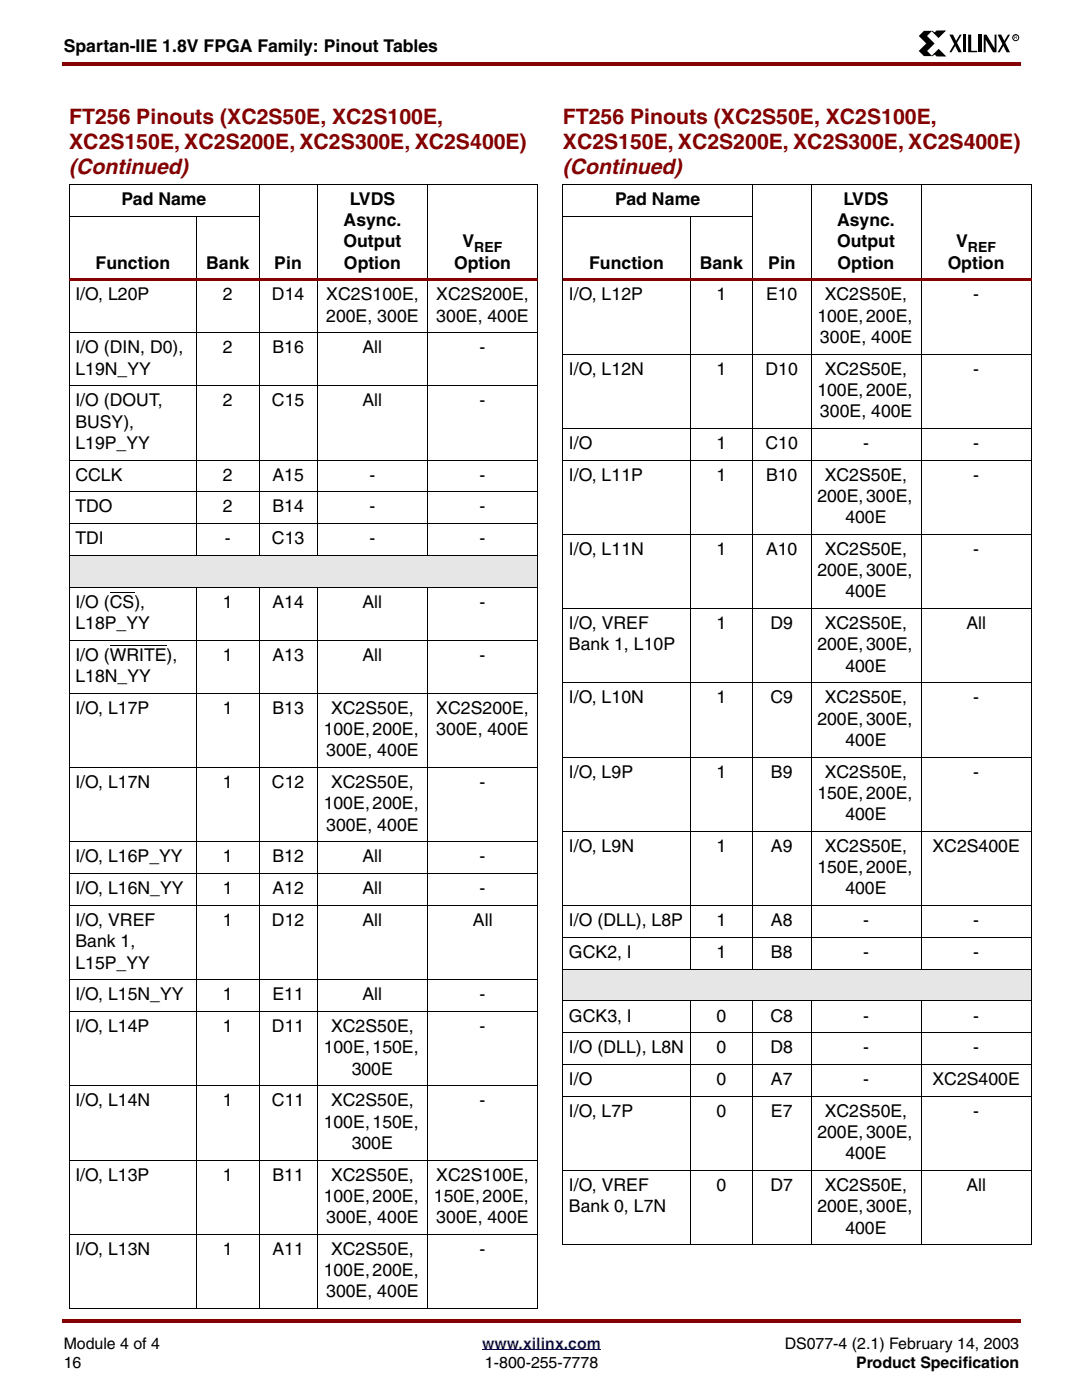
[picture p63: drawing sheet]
<svg xmlns="http://www.w3.org/2000/svg" width="216mm" height="279mm" viewBox="0 0 216 279" stroke-linecap="round" stroke-linejoin="round" font-family="sans-serif">
<defs><g id="words">
<g font-size="4.2" fill="#850000">
<text x="13.8" y="24.8">FT256 Pinouts (XC2S50E, XC2S100E,</text>
<text x="13.8" y="29.7">XC2S150E, XC2S200E, XC2S300E, XC2S400E)</text>
<text x="112.2" y="24.8">FT256 Pinouts (XC2S50E, XC2S100E,</text>
<text x="112.2" y="29.7">XC2S150E, XC2S200E, XC2S300E, XC2S400E)</text>
<text x="13.8" y="34.7">(Continued)</text>
<text x="112.2" y="34.7">(Continued)</text>
</g>
<g font-size="3.5">
<text x="12.7" y="10.5">Spartan-IIE 1.8V FPGA Family: Pinout Tables</text>
<text x="24.3" y="40.9">Pad Name</text>
<text x="69.8" y="40.9">LVDS</text>
<text x="122.7" y="40.9">Pad Name</text>
<text x="168.2" y="40.9">LVDS</text>
<text x="68.5" y="45.1">Async.</text>
<text x="166.9" y="45.1">Async.</text>
<text x="19" y="53.6">Function</text>
<text x="41.1" y="53.6">Bank</text>
<text x="54.7" y="53.6">Pin</text>
<text x="68.5" y="49.4">Output</text>
<text x="68.6" y="53.6">Option</text>
<text x="90.6" y="53.6">Option</text>
<text x="92.2" y="49.4">V</text>
<text x="117.5" y="53.6">Function</text>
<text x="139.5" y="53.6">Bank</text>
<text x="153.2" y="53.6">Pin</text>
<text x="166.9" y="49.4">Output</text>
<text x="167" y="53.6">Option</text>
<text x="189" y="53.6">Option</text>
<text x="190.7" y="49.4">V</text>
<text x="15" y="59.9">I/O, L20P</text>
<text x="44.4" y="59.9">2</text>
<text x="54.2" y="59.9">D14</text>
<text x="65.1" y="59.9">XC2S100E,</text>
<text x="87" y="59.9">XC2S200E,</text>
<text x="113.5" y="59.9">I/O, L12P</text>
<text x="142.9" y="59.9">1</text>
<text x="152.7" y="59.9">E10</text>
<text x="164.5" y="59.9">XC2S50E,</text>
<text x="194.1" y="59.9">-</text>
<text x="65" y="64.2">200E, 300E</text>
<text x="87" y="64.2">300E, 400E</text>
<text x="163" y="64.2">100E, 200E,</text>
<text x="15" y="70.5">I/O (DIN, D0),</text>
<text x="44.4" y="70.5">2</text>
<text x="54.3" y="70.5">B16</text>
<text x="72.3" y="70.5">All</text>
<text x="95.6" y="70.5">-</text>
<text x="163.5" y="68.4">300E, 400E</text>
<text x="15" y="74.8">L19N_YY</text>
<text x="113.5" y="74.8">I/O, L12N</text>
<text x="142.9" y="74.8">1</text>
<text x="152.7" y="74.8">D10</text>
<text x="164.5" y="74.8">XC2S50E,</text>
<text x="194.1" y="74.8">-</text>
<text x="15" y="81.1">I/O (DOUT,</text>
<text x="44.4" y="81.1">2</text>
<text x="54.2" y="81.1">C15</text>
<text x="72.3" y="81.1">All</text>
<text x="95.6" y="81.1">-</text>
<text x="163" y="79">100E, 200E,</text>
<text x="163.5" y="83.2">300E, 400E</text>
<text x="15" y="85.3">BUSY),</text>
<text x="15" y="89.6">L19P_YY</text>
<text x="113.5" y="89.6">I/O</text>
<text x="142.9" y="89.6">1</text>
<text x="152.7" y="89.6">C10</text>
<text x="172.1" y="89.6">-</text>
<text x="194.1" y="89.6">-</text>
<text x="15" y="95.9">CCLK</text>
<text x="44.4" y="95.9">2</text>
<text x="54.3" y="95.9">A15</text>
<text x="73.7" y="95.9">-</text>
<text x="95.6" y="95.9">-</text>
<text x="113.5" y="95.9">I/O, L11P</text>
<text x="142.9" y="95.9">1</text>
<text x="152.7" y="95.9">B10</text>
<text x="164.5" y="95.9">XC2S50E,</text>
<text x="194.1" y="95.9">-</text>
<text x="163" y="100.2">200E, 300E,</text>
<text x="15" y="102.3">TDO</text>
<text x="44.4" y="102.3">2</text>
<text x="54.3" y="102.3">B14</text>
<text x="73.7" y="102.3">-</text>
<text x="95.6" y="102.3">-</text>
<text x="168.6" y="104.4">400E</text>
<text x="15" y="108.6">TDI</text>
<text x="44.8" y="108.6">-</text>
<text x="54.2" y="108.6">C13</text>
<text x="73.7" y="108.6">-</text>
<text x="95.6" y="108.6">-</text>
<text x="113.5" y="110.7">I/O, L11N</text>
<text x="142.9" y="110.7">1</text>
<text x="152.7" y="110.7">A10</text>
<text x="164.5" y="110.7">XC2S50E,</text>
<text x="194.1" y="110.7">-</text>
<text x="163" y="115">200E, 300E,</text>
<text x="168.6" y="119.2">400E</text>
<text x="15" y="125.6">L18P_YY</text>
<text x="15" y="121.3">I/O (CS),</text>
<text x="44.4" y="121.3">1</text>
<text x="54.3" y="121.3">A14</text>
<text x="72.3" y="121.3">All</text>
<text x="95.6" y="121.3">-</text>
<text x="113.5" y="125.6">I/O, VREF</text>
<text x="142.9" y="125.6">1</text>
<text x="153.6" y="125.6">D9</text>
<text x="164.5" y="125.6">XC2S50E,</text>
<text x="192.7" y="125.6">All</text>
<text x="15" y="131.9">I/O (WRITE),</text>
<text x="44.4" y="131.9">1</text>
<text x="54.3" y="131.9">A13</text>
<text x="72.3" y="131.9">All</text>
<text x="95.6" y="131.9">-</text>
<text x="113.5" y="129.8">Bank 1, L10P</text>
<text x="163" y="129.8">200E, 300E,</text>
<text x="15" y="136.1">L18N_YY</text>
<text x="168.6" y="134">400E</text>
<text x="15" y="142.5">I/O, L17P</text>
<text x="44.4" y="142.5">1</text>
<text x="54.3" y="142.5">B13</text>
<text x="66" y="142.5">XC2S50E,</text>
<text x="87" y="142.5">XC2S200E,</text>
<text x="113.5" y="140.4">I/O, L10N</text>
<text x="142.9" y="140.4">1</text>
<text x="153.6" y="140.4">C9</text>
<text x="164.5" y="140.4">XC2S50E,</text>
<text x="194.1" y="140.4">-</text>
<text x="64.6" y="146.7">100E, 200E,</text>
<text x="87" y="146.7">300E, 400E</text>
<text x="163" y="144.6">200E, 300E,</text>
<text x="168.6" y="148.8">400E</text>
<text x="65" y="151">300E, 400E</text>
<text x="113.5" y="155.2">I/O, L9P</text>
<text x="142.9" y="155.2">1</text>
<text x="153.7" y="155.2">B9</text>
<text x="164.5" y="155.2">XC2S50E,</text>
<text x="194.1" y="155.2">-</text>
<text x="15" y="157.3">I/O, L17N</text>
<text x="44.4" y="157.3">1</text>
<text x="54.2" y="157.3">C12</text>
<text x="64.6" y="161.5">100E, 200E,</text>
<text x="66" y="157.3">XC2S50E,</text>
<text x="95.6" y="157.3">-</text>
<text x="163" y="159.4">150E, 200E,</text>
<text x="65" y="165.8">300E, 400E</text>
<text x="168.6" y="163.7">400E</text>
<text x="15" y="172.1">I/O, L16P_YY</text>
<text x="44.4" y="172.1">1</text>
<text x="54.3" y="172.1">B12</text>
<text x="72.3" y="172.1">All</text>
<text x="95.6" y="172.1">-</text>
<text x="113.5" y="170">I/O, L9N</text>
<text x="142.9" y="170">1</text>
<text x="153.7" y="170">A9</text>
<text x="164.5" y="170">XC2S50E,</text>
<text x="185.9" y="170">XC2S400E</text>
<text x="15" y="178.5">I/O, L16N_YY</text>
<text x="44.4" y="178.5">1</text>
<text x="54.3" y="178.5">A12</text>
<text x="72.3" y="178.5">All</text>
<text x="95.6" y="178.5">-</text>
<text x="163" y="174.2">150E, 200E,</text>
<text x="168.6" y="178.5">400E</text>
<text x="15" y="184.8">I/O, VREF</text>
<text x="44.4" y="184.8">1</text>
<text x="54.2" y="184.8">D12</text>
<text x="72.3" y="184.8">All</text>
<text x="94.3" y="184.8">All</text>
<text x="113.5" y="184.8">I/O (DLL), L8P</text>
<text x="142.9" y="184.8">1</text>
<text x="153.7" y="184.8">A8</text>
<text x="172.1" y="184.8">-</text>
<text x="194.1" y="184.8">-</text>
<text x="15" y="189.1">Bank 1,</text>
<text x="113.5" y="191.2">GCK2, I</text>
<text x="142.9" y="191.2">1</text>
<text x="153.7" y="191.2">B8</text>
<text x="172.1" y="191.2">-</text>
<text x="194.1" y="191.2">-</text>
<text x="15" y="193.3">L15P_YY</text>
<text x="15" y="199.6">I/O, L15N_YY</text>
<text x="44.4" y="199.6">1</text>
<text x="54.3" y="199.6">E11</text>
<text x="72.3" y="199.6">All</text>
<text x="95.6" y="199.6">-</text>
<text x="113.5" y="203.9">GCK3, I</text>
<text x="142.9" y="203.9">0</text>
<text x="153.6" y="203.9">C8</text>
<text x="172.1" y="203.9">-</text>
<text x="194.1" y="203.9">-</text>
<text x="15" y="206">I/O, L14P</text>
<text x="44.4" y="206">1</text>
<text x="54.2" y="206">D11</text>
<text x="66" y="206">XC2S50E,</text>
<text x="95.6" y="206">-</text>
<text x="64.6" y="210.2">100E, 150E,</text>
<text x="70.1" y="214.5">300E</text>
<text x="113.5" y="210.2">I/O (DLL), L8N</text>
<text x="142.9" y="210.2">0</text>
<text x="153.6" y="210.2">D8</text>
<text x="172.1" y="210.2">-</text>
<text x="194.1" y="210.2">-</text>
<text x="15" y="220.8">I/O, L14N</text>
<text x="44.4" y="220.8">1</text>
<text x="54.2" y="220.8">C11</text>
<text x="66" y="220.8">XC2S50E,</text>
<text x="95.6" y="220.8">-</text>
<text x="113.5" y="216.6">I/O</text>
<text x="142.9" y="216.6">0</text>
<text x="153.7" y="216.6">A7</text>
<text x="172.1" y="216.6">-</text>
<text x="185.9" y="216.6">XC2S400E</text>
<text x="64.6" y="225">100E, 150E,</text>
<text x="113.5" y="222.9">I/O, L7P</text>
<text x="142.9" y="222.9">0</text>
<text x="153.7" y="222.9">E7</text>
<text x="163" y="227.2">200E, 300E,</text>
<text x="164.5" y="222.9">XC2S50E,</text>
<text x="194.1" y="222.9">-</text>
<text x="70.1" y="229.3">300E</text>
<text x="168.6" y="231.4">400E</text>
<text x="15" y="235.6">I/O, L13P</text>
<text x="44.4" y="235.6">1</text>
<text x="54.3" y="235.6">B11</text>
<text x="64.6" y="239.9">100E, 200E,</text>
<text x="66" y="235.6">XC2S50E,</text>
<text x="86.5" y="239.9">150E, 200E,</text>
<text x="87" y="235.6">XC2S100E,</text>
<text x="113.5" y="237.7">I/O, VREF</text>
<text x="142.9" y="237.7">0</text>
<text x="153.6" y="237.7">D7</text>
<text x="164.5" y="237.7">XC2S50E,</text>
<text x="192.7" y="237.7">All</text>
<text x="65" y="244.1">300E, 400E</text>
<text x="87" y="244.1">300E, 400E</text>
<text x="113.5" y="242">Bank 0, L7N</text>
<text x="163" y="242">200E, 300E,</text>
<text x="15" y="250.4">I/O, L13N</text>
<text x="44.4" y="250.4">1</text>
<text x="54.3" y="250.4">A11</text>
<text x="66" y="250.4">XC2S50E,</text>
<text x="95.6" y="250.4">-</text>
<text x="168.6" y="246.2">400E</text>
<text x="64.6" y="254.7">100E, 200E,</text>
<text x="65" y="258.9">300E, 400E</text>
</g>
<g font-size="3.2">
<text x="12.7" y="269.2">Module 4 of 4</text>
<text x="156.5" y="269.2">DS077-4 (2.1) February 14, 2003</text>
<text x="12.7" y="273.1">16</text>
<text x="96.7" y="273.1">1-800-255-7778</text>
<text x="170.7" y="273.1">Product Specification</text>
</g>
<text font-size="3.2" fill="#00f" x="96.1" y="269.2">www.xilinx.com</text>
<g font-size="2.8">
<text x="94.6" y="50.2">REF</text>
<text x="193" y="50.2">REF</text>
</g>
<text font-size="1" x="202.2" y="7.9">R</text>
</g></defs>
<g fill="#850000">
<path d="M12.4 12.4h.3v.7h-.3z"/>
<path d="M12.7 12.4h190.8v.7h-190.8z"/>
</g>
<path d="M12.7 267h190.5v9.9h-190.5z" fill="#fff"/>
<path d="M96.1 269.4h23.7" fill="none" stroke="#00f" stroke-width=".2"/>
<g fill="#850000">
<path d="M12.4 263.2h.3v.7h-.3z"/>
<path d="M12.7 263.2h190.8v.7h-190.8z"/>
</g>
<path d="M183.1 6.1h20.1v5.2h-20.1z" fill="#fff"/>
<path d="M184.2 6.2h1.7l-1.1 1 1.6 1.5-1.5 1.5 1 1h-1.7l-1-1 1.5-1.5-1.5-1.5zM189.3 6.9h.7l1.8 3.5h-.7zM191.4 6.9h.4l-2.1 3.5h-.4zM192 6.9h.6v3.5h-.6zM193 6.9h.6v3.2h1.2v.3h-1.8zM195.1 6.9h.6v3.5h-.6zM196.2 6.9h.5l1.6 2.7v-2.7h.4v3.5h-.7l-1.5-2.5v2.5h-.3zM198.9 6.9h.7l1.8 3.5h-.7zM201 6.9h.4l-2.1 3.5h-.4z" fill="#000"/>
<path d="M185.9 6.2l.4 .4 .5-.4h1.6l-1.3 1.3zM186.3 10.7l-.4 .5 1.3-1.3 1.3 1.3h-1.7z" fill="#000" stroke="#000" stroke-width=".2"/>
<circle cx="202.5" cy="7.5" r=".6" fill="none" stroke="#000" stroke-width=".2"/>
<path d="M13.8 110.9h93.4v6.3h-93.4z" fill="#e6e6e6"/>
<g fill="none" stroke="#000" stroke-width=".2">
<path d="M13.8 36.8h93.4M13.8 36.8v224.3M51.6 36.7v74.2M63.3 36.7v74.2M85.3 36.7v74.2M107.2 36.8v224.3M13.8 43.1h37.9M39.2 43.1v67.8M21.9 118.3h4.9M39.2 117.2v144M51.6 117.2v144M63.3 117.2v144"/>
<path d="M85.3 117.2v144M21.9 128.9h11.3"/>
</g>
<path d="M13.8 55.6h93.4v.5h-93.4z" fill="#850000"/>
<g fill="none" stroke="#000" stroke-width=".2">
<path d="M13.8 66.4h93.4M13.8 77h93.4M13.8 91.8h93.4M13.8 98.2h93.4M13.8 104.5h93.4M13.8 110.9h93.4M13.8 117.2h93.4M13.8 127.8h93.4M13.8 138.4h93.4M13.8 153.2h93.4M13.8 168h93.4M13.8 174.4h93.4"/>
<path d="M13.8 180.7h93.4M13.8 195.5h93.4M13.8 201.9h93.4M13.8 216.7h93.4M13.8 231.5h93.4M13.8 246.3h93.4M13.8 261.2h93.4"/>
</g>
<path d="M112.2 193.4h93.4v6.4h-93.4z" fill="#e6e6e6"/>
<path d="M112.2 36.8h93.5M112.2 36.8v211.6M150.1 36.7v156.8M161.7 36.7v156.8M183.7 36.7v156.8M205.6 36.8v211.6M112.2 43.1h37.9M137.6 43.1v150.4M137.6 199.7v48.8M150.1 199.7v48.8M161.7 199.7v48.8M183.7 199.7v48.8" fill="none" stroke="#000" stroke-width=".2"/>
<path d="M112.2 55.6h93.5v.5h-93.5z" fill="#850000"/>
<g fill="none" stroke="#000" stroke-width=".2">
<path d="M112.2 70.7h93.5M112.2 85.5h93.5M112.2 91.8h93.5M112.2 106.6h93.5M112.2 121.5h93.5M112.2 136.3h93.5M112.2 151.1h93.5M112.2 165.9h93.5M112.2 180.7h93.5M112.2 187.1h93.5M112.2 193.4h93.5M112.2 199.8h93.5"/>
<path d="M112.2 206.1h93.5M112.2 212.5h93.5M112.2 218.8h93.5M112.2 233.6h93.5M112.2 248.5h93.5"/>
</g>
<use href="#words"/>
</svg>
